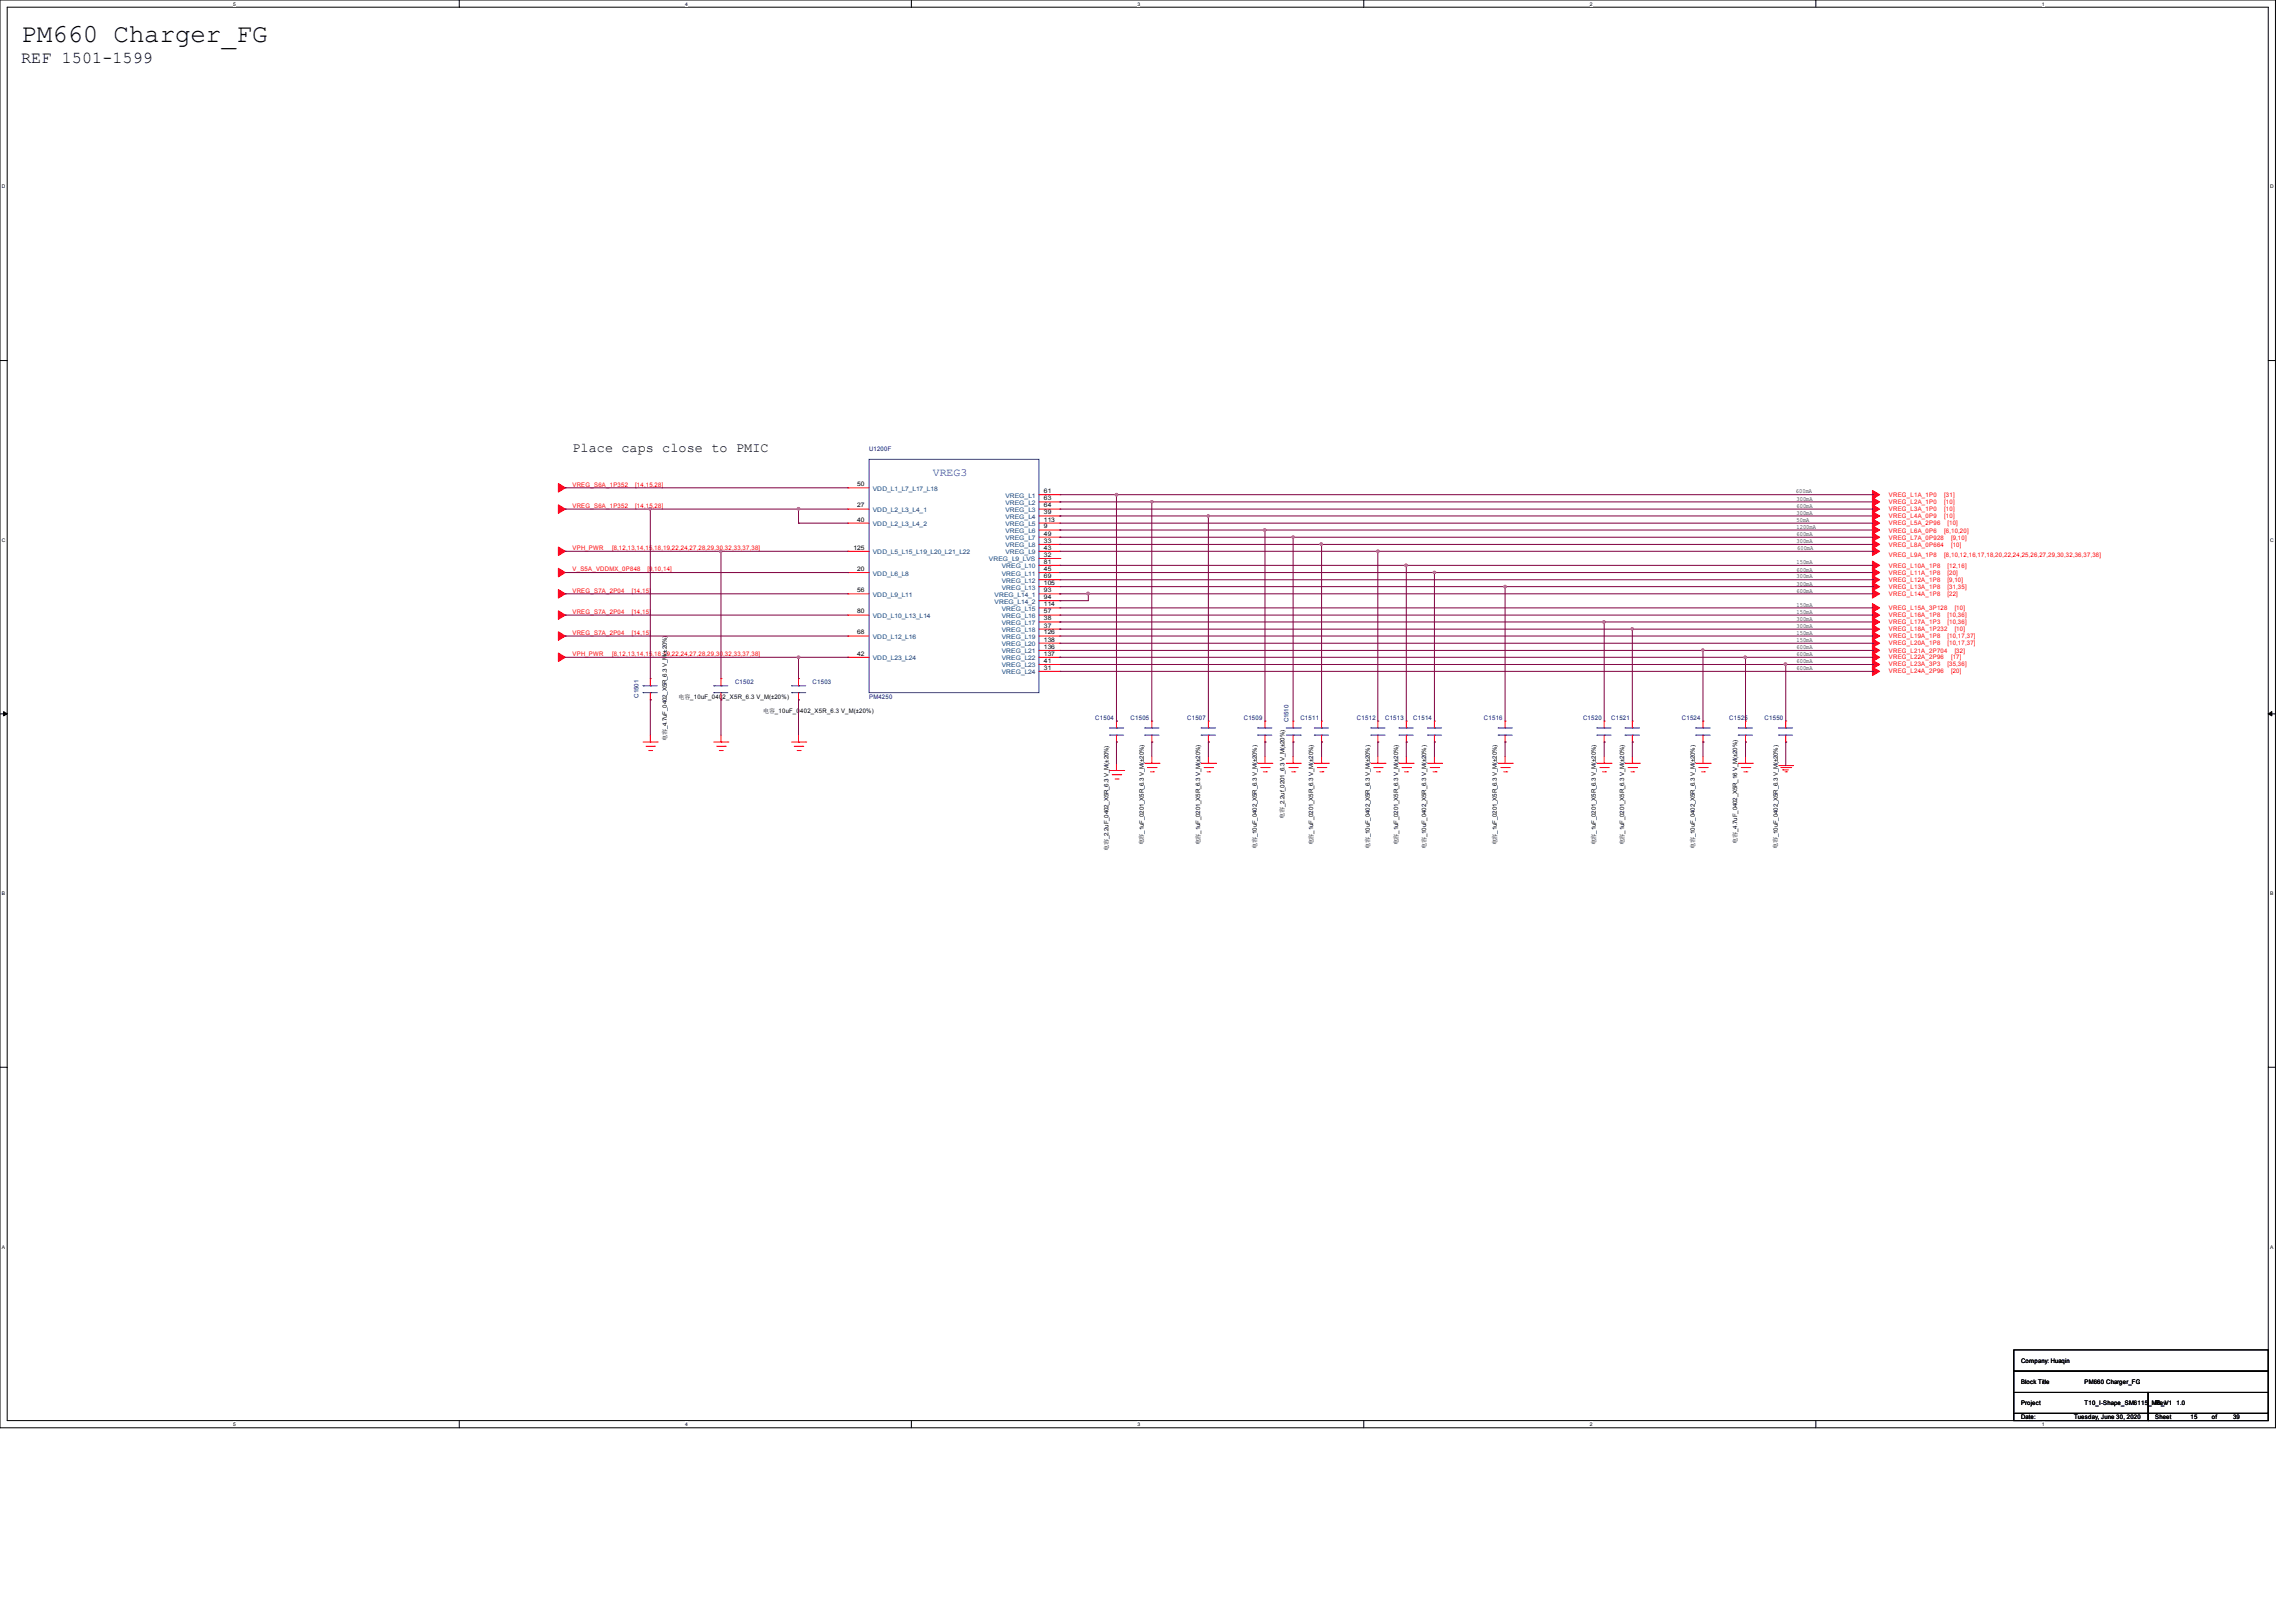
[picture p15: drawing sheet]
<svg xmlns="http://www.w3.org/2000/svg" width="297mm" height="210mm" viewBox="0 0 297 210" stroke-linecap="round" stroke-linejoin="round" font-family="sans-serif">
<defs><g id="words">
<text font-size="3.3" x="2.8" y="5.4">PM660 Charger_FG</text>
<text font-size="2.2" x="2.8" y="8.2">REF 1501-1599</text>
<text font-size="1.7" x="74.1" y="58.5">Place caps close to PMIC</text>
<text font-size="1.4" fill="#00f" x="120.7" y="61.6">VREG3</text>
<g font-size=".8" fill="#000080">
<text x="112.5" y="58.4">U1200F</text>
<text x="95.1" y="88.6">C1502</text>
<text x="105.2" y="88.6">C1503</text>
<text x="82.6" y="90.3" transform="rotate(-90 82.6 90.3)">C1501</text>
<text x="112.5" y="90.4">PM4250</text>
<text x="141.7" y="93.1">C1504</text>
<text x="146.3" y="93.1">C1505</text>
<text x="153.6" y="93.1">C1507</text>
<text x="161" y="93.1">C1509</text>
<text x="166.8" y="93.5" transform="rotate(-90 166.8 93.5)">C1510</text>
<text x="168.3" y="93.1">C1511</text>
<text x="175.6" y="93.1">C1512</text>
<text x="179.3" y="93.1">C1513</text>
<text x="182.9" y="93.1">C1514</text>
<text x="192" y="93.1">C1516</text>
<text x="204.9" y="93.1">C1520</text>
<text x="208.5" y="93.1">C1521</text>
<text x="217.6" y="93.1">C1524</text>
<text x="223.8" y="93.1">C1525</text>
<text x="228.4" y="93.1">C1550</text>
</g>
<g font-size=".8" fill="#f00">
<text x="74.1" y="62.9">VREG_S6A_1P352</text>
<text x="74.1" y="65.7">VREG_S6A_1P352</text>
<text x="82.2" y="62.9">[14,15,28]</text>
<text x="82.2" y="65.7">[14,15,28]</text>
<text x="244.4" y="64.3">VREG_L1A_1P0</text>
<text x="244.4" y="65.2">VREG_L2A_1P0</text>
<text x="251.6" y="64.3">[31]</text>
<text x="251.6" y="65.2">[10]</text>
<text x="74.1" y="71.2">VPH_PWR</text>
<text x="79.2" y="71.2">[8,12,13,14,15,18,19,22,24,27,28,29,30,32,33,37,38]</text>
<text x="244.4" y="66.2">VREG_L3A_1P0</text>
<text x="244.4" y="67.1">VREG_L4A_0P9</text>
<text x="244.4" y="68">VREG_L5A_2P96</text>
<text x="244.4" y="68.9">VREG_L6A_0P6</text>
<text x="244.4" y="69.8">VREG_L7A_0P928</text>
<text x="244.4" y="70.7">VREG_L8A_0P664</text>
<text x="251.6" y="66.2">[10]</text>
<text x="251.6" y="67.1">[10]</text>
<text x="251.6" y="68.9">[6,10,20]</text>
<text x="252" y="68">[10]</text>
<text x="252.5" y="69.8">[9,10]</text>
<text x="252.5" y="70.7">[10]</text>
<text x="74.1" y="73.9">V_S5A_VDDMX_0P848</text>
<text x="74.1" y="76.7">VREG_S7A_2P04</text>
<text x="81.8" y="76.7">[14,15]</text>
<text x="83.8" y="73.9">[9,10,14]</text>
<text x="244.4" y="73.5">VREG_L10A_1P8</text>
<text x="244.4" y="74.4">VREG_L11A_1P8</text>
<text x="244.4" y="75.3">VREG_L12A_1P8</text>
<text x="244.4" y="76.2">VREG_L13A_1P8</text>
<text x="244.4" y="77.1">VREG_L14A_1P8</text>
<text x="244.4" y="72">VREG_L9A_1P8</text>
<text x="251.6" y="72">[8,10,12,16,17,18,20,22,24,25,26,27,29,30,32,36,37,38]</text>
<text x="252" y="73.5">[12,16]</text>
<text x="252" y="74.4">[20]</text>
<text x="252" y="75.3">[9,10]</text>
<text x="252" y="76.2">[31,35]</text>
<text x="252" y="77.1">[22]</text>
<text x="74.1" y="79.4">VREG_S7A_2P04</text>
<text x="74.1" y="82.2">VREG_S7A_2P04</text>
<text x="81.8" y="79.4">[14,15]</text>
<text x="81.8" y="82.2">[14,15]</text>
<text x="244.4" y="79">VREG_L15A_3P128</text>
<text x="244.4" y="79.9">VREG_L16A_1P8</text>
<text x="244.4" y="80.8">VREG_L17A_1P3</text>
<text x="244.4" y="81.6">VREG_L18A_1P232</text>
<text x="244.4" y="83.4">VREG_L20A_1P8</text>
<text x="244.4" y="82.5">VREG_L19A_1P8</text>
<text x="252" y="79.9">[10,36]</text>
<text x="252" y="80.8">[10,36]</text>
<text x="252" y="83.4">[10,17,37]</text>
<text x="252" y="82.5">[10,17,37]</text>
<text x="253" y="79">[10]</text>
<text x="253" y="81.6">[10]</text>
<text x="74.1" y="84.9">VPH_PWR</text>
<text x="79.2" y="84.9">[8,12,13,14,15,18,19,22,24,27,28,29,30,32,33,37,38]</text>
<text x="244.4" y="84.5">VREG_L21A_2P704</text>
<text x="244.4" y="85.3">VREG_L22A_2P96</text>
<text x="244.4" y="86.2">VREG_L23A_3P3</text>
<text x="244.4" y="87.1">VREG_L24A_2P96</text>
<text x="252" y="86.2">[35,36]</text>
<text x="252.5" y="85.3">[17]</text>
<text x="252.5" y="87.1">[20]</text>
<text x="253" y="84.5">[32]</text>
</g>
<g font-size=".8">
<text x="110.9" y="62.9">50</text>
<text x="110.9" y="65.7">27</text>
<text x="135.1" y="63.8">61</text>
<text x="135.1" y="64.7">63</text>
<text x="135.1" y="65.7">64</text>
<text x="232.4" y="63.8">600mA</text>
<text x="232.5" y="64.8">300mA</text>
<text x="232.5" y="65.7">600mA</text>
<text x="110.5" y="71.1">125</text>
<text x="110.9" y="67.5">40</text>
<text x="135.1" y="66.5">39</text>
<text x="135.1" y="67.5">113</text>
<text x="135.1" y="68.4">9</text>
<text x="135.1" y="69.3">49</text>
<text x="135.1" y="70.2">33</text>
<text x="135.1" y="71.1">43</text>
<text x="232.5" y="66.6">300mA</text>
<text x="232.5" y="67.5">50mA</text>
<text x="232.5" y="68.5">1200mA</text>
<text x="232.5" y="69.4">600mA</text>
<text x="232.5" y="70.3">300mA</text>
<text x="232.6" y="71.2">600mA</text>
<text x="110.9" y="73.9">20</text>
<text x="110.9" y="76.6">56</text>
<text x="135.1" y="72.1">32</text>
<text x="135.1" y="72.9">81</text>
<text x="135.1" y="73.9">45</text>
<text x="135.1" y="74.8">69</text>
<text x="135.1" y="75.7">105</text>
<text x="135.1" y="76.6">93</text>
<text x="135.1" y="77.5">94</text>
<text x="232.5" y="73">150mA</text>
<text x="232.5" y="74">600mA</text>
<text x="232.5" y="74.8">300mA</text>
<text x="232.5" y="75.8">300mA</text>
<text x="232.5" y="76.7">600mA</text>
<text x="110.9" y="79.4">80</text>
<text x="110.9" y="82.1">68</text>
<text x="135.1" y="78.4">114</text>
<text x="135.1" y="79.4">57</text>
<text x="135.1" y="80.3">38</text>
<text x="135.1" y="81.2">37</text>
<text x="135.1" y="82.1">126</text>
<text x="135.1" y="83">138</text>
<text x="135.1" y="83.9">136</text>
<text x="232.5" y="78.5">150mA</text>
<text x="232.5" y="79.5">150mA</text>
<text x="232.5" y="80.3">300mA</text>
<text x="232.5" y="81.2">300mA</text>
<text x="232.5" y="82.2">150mA</text>
<text x="232.5" y="83.1">150mA</text>
<text x="232.5" y="84">600mA</text>
<text x="110.9" y="84.8">42</text>
<text x="135.1" y="84.8">137</text>
<text x="135.1" y="85.8">41</text>
<text x="135.1" y="86.7">31</text>
<text x="232.5" y="84.9">600mA</text>
<text x="232.5" y="85.8">600mA</text>
<text x="232.5" y="86.7">600mA</text>
<text x="86.3" y="95.9" transform="rotate(-90 86.3 95.9)">电容_4.7uF_0402_X5R_6.3 V_M(±20%)</text>
<text x="87.8" y="90.4">电容_10uF_0402_X5R_6.3 V_M(±20%)</text>
<text x="98.8" y="92.2">电容_10uF_0402_X5R_6.3 V_M(±20%)</text>
<text x="166.2" y="106" transform="rotate(-90 166.2 106)">电容_2.2uf_0201_6.3 V_M(±20%)</text>
<text x="143.4" y="110.1" transform="rotate(-90 143.4 110.1)">电容_2.2uF_0402_X5R_6.3 V_M(±20%)</text>
<text x="148" y="109.4" transform="rotate(-90 148 109.4)">电容_1uF_0201_X5R_6.3 V_M(±20%)</text>
<text x="155.3" y="109.4" transform="rotate(-90 155.3 109.4)">电容_1uF_0201_X5R_6.3 V_M(±20%)</text>
<text x="162.7" y="109.9" transform="rotate(-90 162.7 109.9)">电容_10uF_0402_X5R_6.3 V_M(±20%)</text>
<text x="169.9" y="109.4" transform="rotate(-90 169.9 109.4)">电容_1uF_0201_X5R_6.3 V_M(±20%)</text>
<text x="177.3" y="109.9" transform="rotate(-90 177.3 109.9)">电容_10uF_0402_X5R_6.3 V_M(±20%)</text>
<text x="180.9" y="109.4" transform="rotate(-90 180.9 109.4)">电容_1uF_0201_X5R_6.3 V_M(±20%)</text>
<text x="184.6" y="109.9" transform="rotate(-90 184.6 109.9)">电容_10uF_0402_X5R_6.3 V_M(±20%)</text>
<text x="193.7" y="109.4" transform="rotate(-90 193.7 109.4)">电容_1uF_0201_X5R_6.3 V_M(±20%)</text>
<text x="206.5" y="109.4" transform="rotate(-90 206.5 109.4)">电容_1uF_0201_X5R_6.3 V_M(±20%)</text>
<text x="210.2" y="109.4" transform="rotate(-90 210.2 109.4)">电容_1uF_0201_X5R_6.3 V_M(±20%)</text>
<text x="219.3" y="109.9" transform="rotate(-90 219.3 109.9)">电容_10uF_0402_X5R_6.3 V_M(±20%)</text>
<text x="224.8" y="109.2" transform="rotate(-90 224.8 109.2)">电容_4.7uF_0402_X5R_16 V_M(±20%)</text>
<text x="230" y="109.9" transform="rotate(-90 230 109.9)">电容_10uF_0402_X5R_6.3 V_M(±20%)</text>
<text x="261.6" y="179.1">Block Title</text>
<text x="261.6" y="176.4">Company: Huaqin</text>
<text x="269.8" y="179.1">PM660 Charger_FG</text>
<text x="261.6" y="181.8">Project</text>
<text x="261.6" y="183.6">Date:</text>
<text x="268.4" y="183.6">Tuesday, June 30, 2020</text>
<text x="269.8" y="181.8">T10_I-Shape_SM6115_MB_V1</text>
<text x="278.9" y="181.8">Rev</text>
<text x="278.9" y="183.6">Sheet</text>
<text x="281.7" y="181.8">1.0</text>
<text x="283.5" y="183.6">15</text>
<text x="286.2" y="183.6">of</text>
<text x="289" y="183.6">39</text>
</g>
<g font-size=".8" fill="#004080">
<text x="113" y="63.5">VDD_L1_L7_L17_L18</text>
<text x="130.1" y="64.4">VREG_L1</text>
<text x="130.1" y="65.3">VREG_L2</text>
<text x="113" y="66.3">VDD_L2_L3_L4_1</text>
<text x="113" y="68.1">VDD_L2_L3_L4_2</text>
<text x="113" y="71.7">VDD_L5_L15_L19_L20_L21_L22</text>
<text x="130.1" y="66.3">VREG_L3</text>
<text x="130.1" y="67.1">VREG_L4</text>
<text x="130.1" y="68.1">VREG_L5</text>
<text x="130.1" y="69">VREG_L6</text>
<text x="130.1" y="69.9">VREG_L7</text>
<text x="130.1" y="70.8">VREG_L8</text>
<text x="130.1" y="71.7">VREG_L9</text>
<text x="113" y="74.5">VDD_L6_L8</text>
<text x="113" y="77.2">VDD_L9_L11</text>
<text x="128" y="72.6">VREG_L9_LVS</text>
<text x="128.7" y="77.2">VREG_L14_1</text>
<text x="129.6" y="73.5">VREG_L10</text>
<text x="129.6" y="74.5">VREG_L11</text>
<text x="129.6" y="75.4">VREG_L12</text>
<text x="129.6" y="76.3">VREG_L13</text>
<text x="113" y="80">VDD_L10_L13_L14</text>
<text x="113" y="82.7">VDD_L12_L16</text>
<text x="128.7" y="78.1">VREG_L14_2</text>
<text x="129.6" y="79">VREG_L15</text>
<text x="129.6" y="80">VREG_L16</text>
<text x="129.6" y="80.9">VREG_L17</text>
<text x="129.6" y="81.8">VREG_L18</text>
<text x="129.6" y="82.7">VREG_L19</text>
<text x="129.6" y="83.6">VREG_L20</text>
<text x="113" y="85.4">VDD_L23_L24</text>
<text x="129.6" y="84.5">VREG_L21</text>
<text x="129.6" y="85.4">VREG_L22</text>
<text x="129.6" y="86.4">VREG_L23</text>
<text x="129.6" y="87.2">VREG_L24</text>
</g>
<g font-size=".6">
<text x="30.2" y=".7">5</text>
<text x="88.7" y=".7">4</text>
<text x="147.2" y=".7">3</text>
<text x="205.7" y=".7">2</text>
<text x="264.2" y=".7">1</text>
<text x=".3" y="24.4">D</text>
<text x="293.8" y="24.4">D</text>
<text x=".3" y="70.1">C</text>
<text x="293.8" y="70.1">C</text>
<text x=".3" y="115.8">B</text>
<text x="293.8" y="115.8">B</text>
<text x=".3" y="161.5">A</text>
<text x="293.8" y="161.5">A</text>
<text x="30.2" y="184.5">5</text>
<text x="88.7" y="184.5">4</text>
<text x="147.2" y="184.5">3</text>
<text x="205.7" y="184.5">2</text>
<text x="264.2" y="184.5">1</text>
</g>
</g></defs>
<path d="M0 0h294.5v184.7h-294.5zM.9 .9h292.6v182.9h-292.6z" fill="none" stroke="#000" stroke-width=".13"/>
<g fill="#fff">
<path d="M30.2 .1h.3v.7h-.3z"/>
<path d="M30.2 183.9h.3v.8h-.3z"/>
</g>
<path d="M59.4 0v.9M59.4 183.8v.9" fill="none" stroke="#000" stroke-width=".13"/>
<g fill="#fff">
<path d="M88.7 .1h.3v.7h-.3z"/>
<path d="M88.7 183.9h.3v.8h-.3z"/>
</g>
<path d="M117.9 0v.9M117.9 183.8v.9" fill="none" stroke="#000" stroke-width=".13"/>
<g fill="#fff">
<path d="M147.2 .1h.3v.7h-.3z"/>
<path d="M147.2 183.9h.3v.8h-.3z"/>
</g>
<path d="M176.5 0v.9M176.5 183.8v.9" fill="none" stroke="#000" stroke-width=".13"/>
<g fill="#fff">
<path d="M205.7 .1h.4v.7h-.4z"/>
<path d="M205.7 183.9h.4v.8h-.4z"/>
</g>
<path d="M235 0v.9M235 183.8v.9" fill="none" stroke="#000" stroke-width=".13"/>
<g fill="#fff">
<path d="M264.2 .1h.4v.7h-.4z"/>
<path d="M264.2 183.9h.4v.8h-.4z"/>
<path d="M.3 23.8h.4v.7h-.4z"/>
<path d="M293.8 23.8h.5v.7h-.5z"/>
<path d="M.3 69.5h.4v.7h-.4z"/>
<path d="M293.8 69.5h.5v.7h-.5z"/>
</g>
<path d="M0 46.7h.9M293.5 46.7h1" fill="none" stroke="#000" stroke-width=".13"/>
<g fill="#fff">
<path d="M.3 115.2h.4v.8h-.4z"/>
<path d="M293.8 115.2h.4v.8h-.4z"/>
</g>
<path d="M0 92.4h.9M293.5 92.4h1" fill="none" stroke="#000" stroke-width=".13"/>
<path d="M.5 92.1l.4 .3-.4 .2zM293.5 92.4l.5-.3v.5z" fill="#000" stroke="#000" stroke-width=".13"/>
<g fill="#fff">
<path d="M.3 161h.3v.7h-.3z"/>
<path d="M293.8 161h.4v.7h-.4z"/>
</g>
<path d="M0 138.1h.9M293.5 138.1h1M260.6 174.7h32.9v2.7h-32.9zM260.6 177.4h32.9v2.8h-32.9zM260.6 180.2h17.4v2.7h-17.4zM260.6 182.9h17.4v.9h-17.4zM278 182.9h15.5v.9h-15.5zM278 180.2h15.5v2.7h-15.5z" fill="none" stroke="#000" stroke-width=".13"/>
<g fill="none" stroke="#f00" stroke-width=".13">
<path d="M109.7 63.1h.1M109.7 65.9h.1M109.7 67.7h.1M109.7 71.3h.1M109.7 74.1h.1M109.7 76.8h.1M109.7 79.6h.1M109.7 63.1h2.8M109.7 65.9h2.8M109.7 67.7h2.8M109.7 71.3h2.8M109.7 74.1h2.8"/>
<path d="M109.7 76.8h2.8M109.7 79.6h2.8M134.5 65.9h2.7M134.5 67.7h2.7M134.5 71.3h2.7M134.5 74.1h2.7M134.5 76.8h2.7M134.5 79.6h2.7M134.5 64h2.7M134.5 64.9h2.7M134.5 66.8h2.7M134.5 68.6h2.7"/>
<path d="M134.5 69.5h2.7M134.5 70.4h2.7M134.5 72.3h2.7M134.5 73.2h2.7M134.5 75h2.7M134.5 75.9h2.7M134.5 77.7h2.7M134.5 78.7h2.7M137.2 64h.1M137.2 64.9h.1M137.2 65.9h.1M137.2 66.8h.1"/>
<path d="M137.2 67.7h.1M137.2 68.6h.1M137.2 69.5h.1M137.2 70.4h.1M137.2 71.3h.1M137.2 72.3h.1M137.2 73.2h.1M137.2 74.1h.1M137.2 75h.1M137.2 75.9h.1M137.2 76.8h.1M137.2 77.7h.1"/>
<path d="M137.2 78.7h.1M137.2 79.6h.1M83.2 96h1.8M83.6 96.6h1.1M83.9 97.1h.4M84.2 96h.1M84.2 87.8h.1M84.2 90.6h.1M84.2 87.8v.9M84.2 89.6v1M84.2 95.1v.9M84.3 97.1h.1"/>
<path d="M84.7 96.6h.1M85 96h.1M92.4 96h1.8M92.8 96.6h1.1M93.1 97.1h.4M93.3 96h.1M93.3 87.8h.1M93.3 90.6h.1M93.3 87.8v.9M93.3 89.6v1M93.3 95.1v.9M93.5 97.1h.1"/>
<path d="M93.9 96.6h.1M94.2 96h.1M102.4 96h1.9M102.8 96.6h1.1M103.2 97.1h.3M103.3 96h.1M103.3 87.8h.1M103.3 90.6h.1M103.3 87.8v.9M103.3 89.6v1M103.3 95.1v.9M103.5 97.1h.1"/>
<path d="M103.9 96.6h.1M104.3 96h.1M109.7 82.3h.1M109.7 85h.1M109.7 82.3h2.8M109.7 85h2.8M134.5 82.3h2.7M134.5 85h2.7M134.5 80.5h2.7M134.5 81.4h2.7M134.5 83.2h2.7M134.5 84.2h2.7"/>
<path d="M134.5 86h2.7M134.5 86.9h2.7M137.2 80.5h.1M137.2 81.4h.1M137.2 82.3h.1M137.2 83.2h.1M137.2 84.2h.1M137.2 85h.1M137.2 86h.1M137.2 86.9h.1M143.6 99.7h1.8M144.5 99.7h.1"/>
<path d="M144.5 93.3h.1M144.5 96h.1M144.5 93.3v.9M144.5 95.1v.9M144.5 98.8v.9M145.4 99.7h.1M148.2 98.8h1.8M148.5 99.3h1.1M148.9 99.9h.4M149.1 98.8h.1M149.1 93.3h.1M149.1 96h.1"/>
<path d="M149.1 93.3v.9M149.1 95.1v.9M149.1 97.9v.9M149.3 99.9h.1M149.6 99.3h.1M150 98.8h.1M155.4 98.8h1.9M155.8 99.3h1.1M156.2 99.9h.3M156.4 98.8h.1M156.4 93.3h.1M156.4 96h.1"/>
<path d="M156.4 93.3v.9M156.4 95.1v.9M156.4 97.9v.9M156.5 99.9h.1M156.9 99.3h.1M157.3 98.8h.1M162.8 98.8h1.8M163.2 99.3h1.1M163.5 99.9h.4M163.7 98.8h.1M163.7 93.3h.1M163.7 96h.1"/>
<path d="M163.7 93.3v.9M163.7 95.1v.9M163.7 97.9v.9M163.9 99.9h.1M164.3 99.3h.1M164.6 98.8h.1M166.5 98.8h1.8M166.8 99.3h1.1M167.2 99.9h.4M167.3 98.8h.1M167.3 96h.1M167.3 93.3h.1"/>
<path d="M167.3 93.3v.9M167.3 95.1v.9M167.3 97.9v.9M167.6 99.9h.1M167.9 99.3h.1M168.3 98.8h.1M170.1 98.8h1.8M170.5 99.3h1.1M170.8 99.9h.4M171 98.8h.1M171 93.3h.1M171 96h.1"/>
<path d="M171 93.3v.9M171 95.1v.9M171 97.9v.9M171.2 99.9h.1M171.6 99.3h.1M171.9 98.8h.1M177.4 98.8h1.8M177.8 99.3h1.1M178.1 99.9h.4M178.3 98.8h.1M178.3 93.3h.1M178.3 96h.1"/>
<path d="M178.3 93.3v.9M178.3 95.1v.9M178.3 97.9v.9M178.5 99.9h.1M178.9 99.3h.1M179.2 98.8h.1M181.1 98.8h1.8M181.4 99.3h1.1M181.8 99.9h.4M182 98.8h.1M182 93.3h.1M182 96h.1"/>
<path d="M182 93.3v.9M182 95.1v.9M182 97.9v.9M182.2 99.9h.1M182.5 99.3h.1M182.9 98.8h.1M184.7 98.8h1.9M185.1 99.3h1.1M185.5 99.9h.3M185.6 98.8h.1M185.6 93.3h.1M185.6 96h.1"/>
<path d="M185.6 93.3v.9M185.6 95.1v.9M185.6 97.9v.9M185.8 99.9h.1M186.2 99.3h.1M186.6 98.8h.1M193.9 98.8h1.8M194.2 99.3h1.1M194.6 99.9h.4M194.8 98.8h.1M194.8 93.3h.1M194.8 96h.1"/>
<path d="M194.8 93.3v.9M194.8 95.1v.9M194.8 97.9v.9M195 99.9h.1M195.3 99.3h.1M195.7 98.8h.1M206.7 98.8h1.8M207.1 99.3h1.1M207.4 99.9h.4M207.6 98.8h.1M207.6 93.3h.1M207.6 96h.1"/>
<path d="M207.6 93.3v.9M207.6 95.1v.9M207.6 97.9v.9M207.8 99.9h.1M208.2 99.3h.1M208.5 98.8h.1M210.3 98.8h1.9M210.7 99.3h1.1M211.1 99.9h.3M211.2 98.8h.1M211.2 93.3h.1M211.2 96h.1"/>
<path d="M211.2 93.3v.9M211.2 95.1v.9M211.2 97.9v.9M211.4 99.9h.1M211.8 99.3h.1M212.2 98.8h.1M219.5 98.8h1.8M219.8 99.3h1.1M220.2 99.9h.4M220.4 98.8h.1M220.4 93.3h.1M220.4 96h.1"/>
<path d="M220.4 93.3v.9M220.4 95.1v.9M220.4 97.9v.9M220.6 99.9h.1M220.9 99.3h.1M221.3 98.8h.1M225 98.8h1.8M225.3 99.3h1.1M225.7 99.9h.4M225.9 98.8h.1M225.9 93.3h.1M225.9 96h.1"/>
<path d="M225.9 93.3v.9M225.9 95.1v.9M225.9 97.9v.9M226.1 99.9h.1M226.4 99.3h.1M226.8 98.8h.1M230.2 99.1h1.8M230.5 99.3h1.2M230.7 99.6h.1M230.7 99.6h.7M231 99.9h.2M231.1 93.3h.1"/>
<path d="M231.1 96h.1M231.1 93.3v.9M231.1 95.1v.9M231.2 99.9h.1M231.7 99.3h.1M232 99.1h.1M143.9 100.2h1.1M144.3 100.8h.4M144.7 100.8h.1M145 100.2h.1"/>
</g>
<g fill="#f00" stroke="#f00" stroke-width=".13">
<path d="M72.3 62.6l.9 .5-.9 .6z" fill-rule="evenodd"/>
<path d="M72.3 65.3l.9 .6-.9 .5z" fill-rule="evenodd"/>
<path d="M72.3 70.8l.9 .5-.9 .6z" fill-rule="evenodd"/>
<path d="M72.3 73.5l.9 .6-.9 .5z" fill-rule="evenodd"/>
<path d="M72.3 84.5l.9 .5-.9 .6z" fill-rule="evenodd"/>
<path d="M72.3 76.3l.9 .5-.9 .6z" fill-rule="evenodd"/>
<path d="M72.3 79l.9 .6-.9 .5z" fill-rule="evenodd"/>
<path d="M72.3 81.7l.9 .6-.9 .5z" fill-rule="evenodd"/>
<path d="M242.3 63.5l.9 .5-.9 .6z" fill-rule="evenodd"/>
<path d="M242.3 64.4l.9 .5-.9 .6z" fill-rule="evenodd"/>
<path d="M242.3 65.3l.9 .6-.9 .5z" fill-rule="evenodd"/>
<path d="M242.3 66.2l.9 .6-.9 .5z" fill-rule="evenodd"/>
<path d="M242.3 67.1l.9 .6-.9 .5z" fill-rule="evenodd"/>
<path d="M242.3 68l.9 .6-.9 .5z" fill-rule="evenodd"/>
<path d="M242.3 69l.9 .5-.9 .6z" fill-rule="evenodd"/>
<path d="M242.3 69.9l.9 .5-.9 .6z" fill-rule="evenodd"/>
<path d="M242.3 72.6l.9 .6-.9 .5z" fill-rule="evenodd"/>
<path d="M242.3 73.5l.9 .6-.9 .5z" fill-rule="evenodd"/>
<path d="M242.3 74.5l.9 .5-.9 .6z" fill-rule="evenodd"/>
<path d="M242.3 75.4l.9 .5-.9 .6z" fill-rule="evenodd"/>
<path d="M242.3 76.3l.9 .5-.9 .6z" fill-rule="evenodd"/>
<path d="M242.3 70.8l.9 .5-.9 .6z" fill-rule="evenodd"/>
<path d="M242.3 78.1l.9 .6-.9 .5z" fill-rule="evenodd"/>
<path d="M242.3 79l.9 .6-.9 .5z" fill-rule="evenodd"/>
<path d="M242.3 79.9l.9 .6-.9 .5z" fill-rule="evenodd"/>
<path d="M242.3 80.9l.9 .5-.9 .6z" fill-rule="evenodd"/>
<path d="M242.3 82.7l.9 .5-.9 .6z" fill-rule="evenodd"/>
<path d="M242.3 81.7l.9 .6-.9 .5z" fill-rule="evenodd"/>
<path d="M242.3 83.6l.9 .6-.9 .5z" fill-rule="evenodd"/>
<path d="M242.3 84.5l.9 .5-.9 .6z" fill-rule="evenodd"/>
<path d="M242.3 85.4l.9 .6-.9 .5z" fill-rule="evenodd"/>
<path d="M242.3 86.3l.9 .6-.9 .5z" fill-rule="evenodd"/>
</g>
<g fill="none" stroke="#00f" stroke-width=".13">
<path d="M112.5 59.4h22v30.2h-22zM83.2 88.7h.1M83.2 89.6h.1M83.2 88.7h1.8M83.2 89.6h1.8M84.2 88.7h.1M84.2 89.6h.1M92.4 88.7h.1M92.4 89.6h.1M92.4 88.7h1.8M92.4 89.6h1.8M93.3 88.7h.1"/>
<path d="M93.3 89.6h.1M102.4 88.7h.1M102.4 89.6h.1M102.4 88.7h1.9M102.4 89.6h1.9M103.3 88.7h.1M103.3 89.6h.1M143.6 94.2h.1M143.6 95.1h.1M143.6 94.2h1.8M143.6 95.1h1.8M144.5 94.2h.1"/>
<path d="M144.5 95.1h.1M148.2 94.2h.1M148.2 95.1h.1M148.2 94.2h1.8M148.2 95.1h1.8M149.1 94.2h.1M149.1 95.1h.1M155.4 94.2h.1M155.4 95.1h.1M155.4 94.2h1.9M155.4 95.1h1.9M156.4 94.2h.1"/>
<path d="M156.4 95.1h.1M162.8 94.2h.1M162.8 95.1h.1M162.8 94.2h1.8M162.8 95.1h1.8M163.7 94.2h.1M163.7 95.1h.1M166.5 94.2h1.8M166.5 95.1h1.8M167.3 95.1h.1M167.3 94.2h.1M168.3 95.1h.1"/>
<path d="M168.3 94.2h.1M170.1 94.2h.1M170.1 95.1h.1M170.1 94.2h1.8M170.1 95.1h1.8M171 94.2h.1M171 95.1h.1M177.4 94.2h.1M177.4 95.1h.1M177.4 94.2h1.8M177.4 95.1h1.8M178.3 94.2h.1"/>
<path d="M178.3 95.1h.1M181.1 94.2h.1M181.1 95.1h.1M181.1 94.2h1.8M181.1 95.1h1.8M182 94.2h.1M182 95.1h.1M184.7 94.2h.1M184.7 95.1h.1M184.7 94.2h1.9M184.7 95.1h1.9M185.6 94.2h.1"/>
<path d="M185.6 95.1h.1M193.9 94.2h.1M193.9 95.1h.1M193.9 94.2h1.8M193.9 95.1h1.8M194.8 94.2h.1M194.8 95.1h.1M206.7 94.2h.1M206.7 95.1h.1M206.7 94.2h1.8M206.7 95.1h1.8M207.6 94.2h.1"/>
<path d="M207.6 95.1h.1M210.3 94.2h.1M210.3 95.1h.1M210.3 94.2h1.9M210.3 95.1h1.9M211.2 94.2h.1M211.2 95.1h.1M219.5 94.2h.1M219.5 95.1h.1M219.5 94.2h1.8M219.5 95.1h1.8M220.4 94.2h.1"/>
<path d="M220.4 95.1h.1M225 94.2h.1M225 95.1h.1M225 94.2h1.8M225 95.1h1.8M225.9 94.2h.1M225.9 95.1h.1M230.2 94.2h.1M230.2 95.1h.1M230.2 94.2h1.8M230.2 95.1h1.8M231.1 94.2h.1"/>
<path d="M231.1 95.1h.1"/>
</g>
<g fill="none" stroke="#800040" stroke-width=".13">
<path d="M73.2 63.1h.1M73.2 65.9h.1M73.2 71.3h.1M73.2 76.8h.1M73.2 79.6h.1M73.2 63.1h36.5M73.2 65.9h36.5M73.2 71.3h36.5M73.2 74.1h36.5M73.2 76.8h36.5M73.2 79.6h36.5M84.2 65.9h.1"/>
<path d="M84.2 65.9v21.9M93.3 71.3h.1M93.3 71.3v16.5M103.3 65.9h.1M103.3 67.7h.1M103.3 65.9v1.8M103.3 67.7h6.4M109.7 74.1h.1M137.2 64.9h.1M137.2 66.8h.1M137.2 68.6h.1M137.2 69.5h.1"/>
<path d="M137.2 70.4h.1M137.2 74.1h.1M137.2 76.8h.1M137.2 77.7h.1M137.2 65.9h105.1M137.2 67.7h105.1M137.2 71.3h105.1M137.2 74.1h105.1M137.2 76.8h105.1M137.2 79.6h105.1M137.2 64h105.1M137.2 64.9h105.1"/>
<path d="M137.2 66.8h105.1M137.2 68.6h105.1M137.2 69.5h105.1M137.2 70.4h105.1M137.2 73.2h105.1M137.2 75h105.1M137.2 75.9h105.1M137.2 78.7h105.1M140.8 76.8h.1M140.8 76.8v.9h-3.6M144.5 64h.1M144.5 64v29.3"/>
<path d="M149.1 64.9h.1M149.1 64.9v28.4M156.4 66.8h.1M156.4 66.8v26.5M163.7 68.6h.1M163.7 68.6v24.7M167.3 69.5h.1M167.3 69.5v23.8M171 70.4h.1M171 70.4v22.9M178.3 71.3h.1M178.3 71.3v22"/>
<path d="M182 73.2h.1M182 73.2v20.1M185.6 74.1h.1M185.6 74.1v19.2M194.8 75.9h.1M194.8 75.9v17.4M242.3 65.9h.1M242.3 67.7h.1M242.3 75h.1M242.3 78.7h.1M242.3 79.6h.1M242.3 76.8h.1"/>
<path d="M242.3 71.3h.1M242.3 64h.1M242.3 75.9h.1M73.2 82.3h.1M73.2 85h36.5M73.2 82.3h36.5M84.2 90.6h.1M84.2 90.6v4.5M93.3 90.6h.1M93.3 90.6v4.5M103.3 85h.1M103.3 90.6h.1"/>
<path d="M103.3 85v2.8M103.3 90.6v4.5M109.7 85h.1M137.2 80.5h.1M137.2 81.4h.1M137.2 85h.1M137.2 85h105.1M137.2 82.3h105.1M137.2 80.5h105.1M137.2 81.4h105.1M137.2 83.2h105.1M137.2 84.2h105.1"/>
<path d="M137.2 86h105.1M137.2 86.9h105.1M144.5 96h.1M144.5 93.3h.1M144.5 96v2.8M149.1 96h.1M149.1 96v1.9M156.4 96h.1M156.4 96v1.9M163.7 96h.1M163.7 96v1.9M167.3 96h.1"/>
<path d="M167.3 96v1.9M171 96h.1M171 96v1.9M178.3 96h.1M178.3 96v1.9M182 96h.1M182 96v1.9M185.6 96h.1M185.6 96v1.9M194.8 96h.1M194.8 96v1.9M207.6 80.5h.1"/>
<path d="M207.6 96h.1M207.6 80.5v12.8M207.6 96v1.9M211.2 81.4h.1M211.2 96h.1M211.2 81.4v11.9M211.2 96v1.9M220.4 84.2h.1M220.4 96h.1M220.4 84.2v9.1M220.4 96v1.9M225.9 85h.1"/>
<path d="M225.9 96h.1M225.9 85v8.3M225.9 96v1.9M231.1 86h.1M231.1 96h.1M231.1 86v7.3M231.1 96v3.1M242.3 83.2h.1M242.3 82.3h.1M242.3 86.9h.1M242.3 84.2h.1M242.3 86h.1"/>
</g>
<g fill="#f0f" stroke="#f0f" stroke-width=".13">
<path d="M148.9 64.8h.3v.2h-.3z" fill-rule="evenodd"/>
<path d="M167.2 69.4h.3v.2h-.3z" fill-rule="evenodd"/>
<path d="M185.5 74h.3v.2h-.3z" fill-rule="evenodd"/>
<path d="M148.9 64.8h.3v.2h-.3z" fill-rule="evenodd"/>
<path d="M167.2 69.4h.3v.2h-.3z" fill-rule="evenodd"/>
<path d="M185.5 74h.3v.2h-.3z" fill-rule="evenodd"/>
<circle cx="84.1" cy="65.8" r=".17"/>
<circle cx="93.3" cy="71.3" r=".17"/>
<circle cx="103.3" cy="85" r=".17"/>
<circle cx="103.3" cy="65.8" r=".17"/>
<circle cx="156.3" cy="66.7" r=".16"/>
<circle cx="194.8" cy="75.9" r=".17"/>
<circle cx="178.3" cy="71.3" r=".17"/>
<circle cx="207.6" cy="80.5" r=".17"/>
<circle cx="211.2" cy="81.4" r=".16"/>
<circle cx="140.8" cy="76.8" r=".17"/>
<circle cx="220.4" cy="84.1" r=".16"/>
<circle cx="225.8" cy="85" r=".17"/>
<circle cx="163.7" cy="68.6" r=".17"/>
<circle cx="171" cy="70.4" r=".17"/>
<circle cx="144.5" cy="64" r=".17"/>
<circle cx="181.9" cy="73.2" r=".17"/>
<circle cx="231.1" cy="85.9" r=".17"/>
</g>
<use href="#words"/>
</svg>
